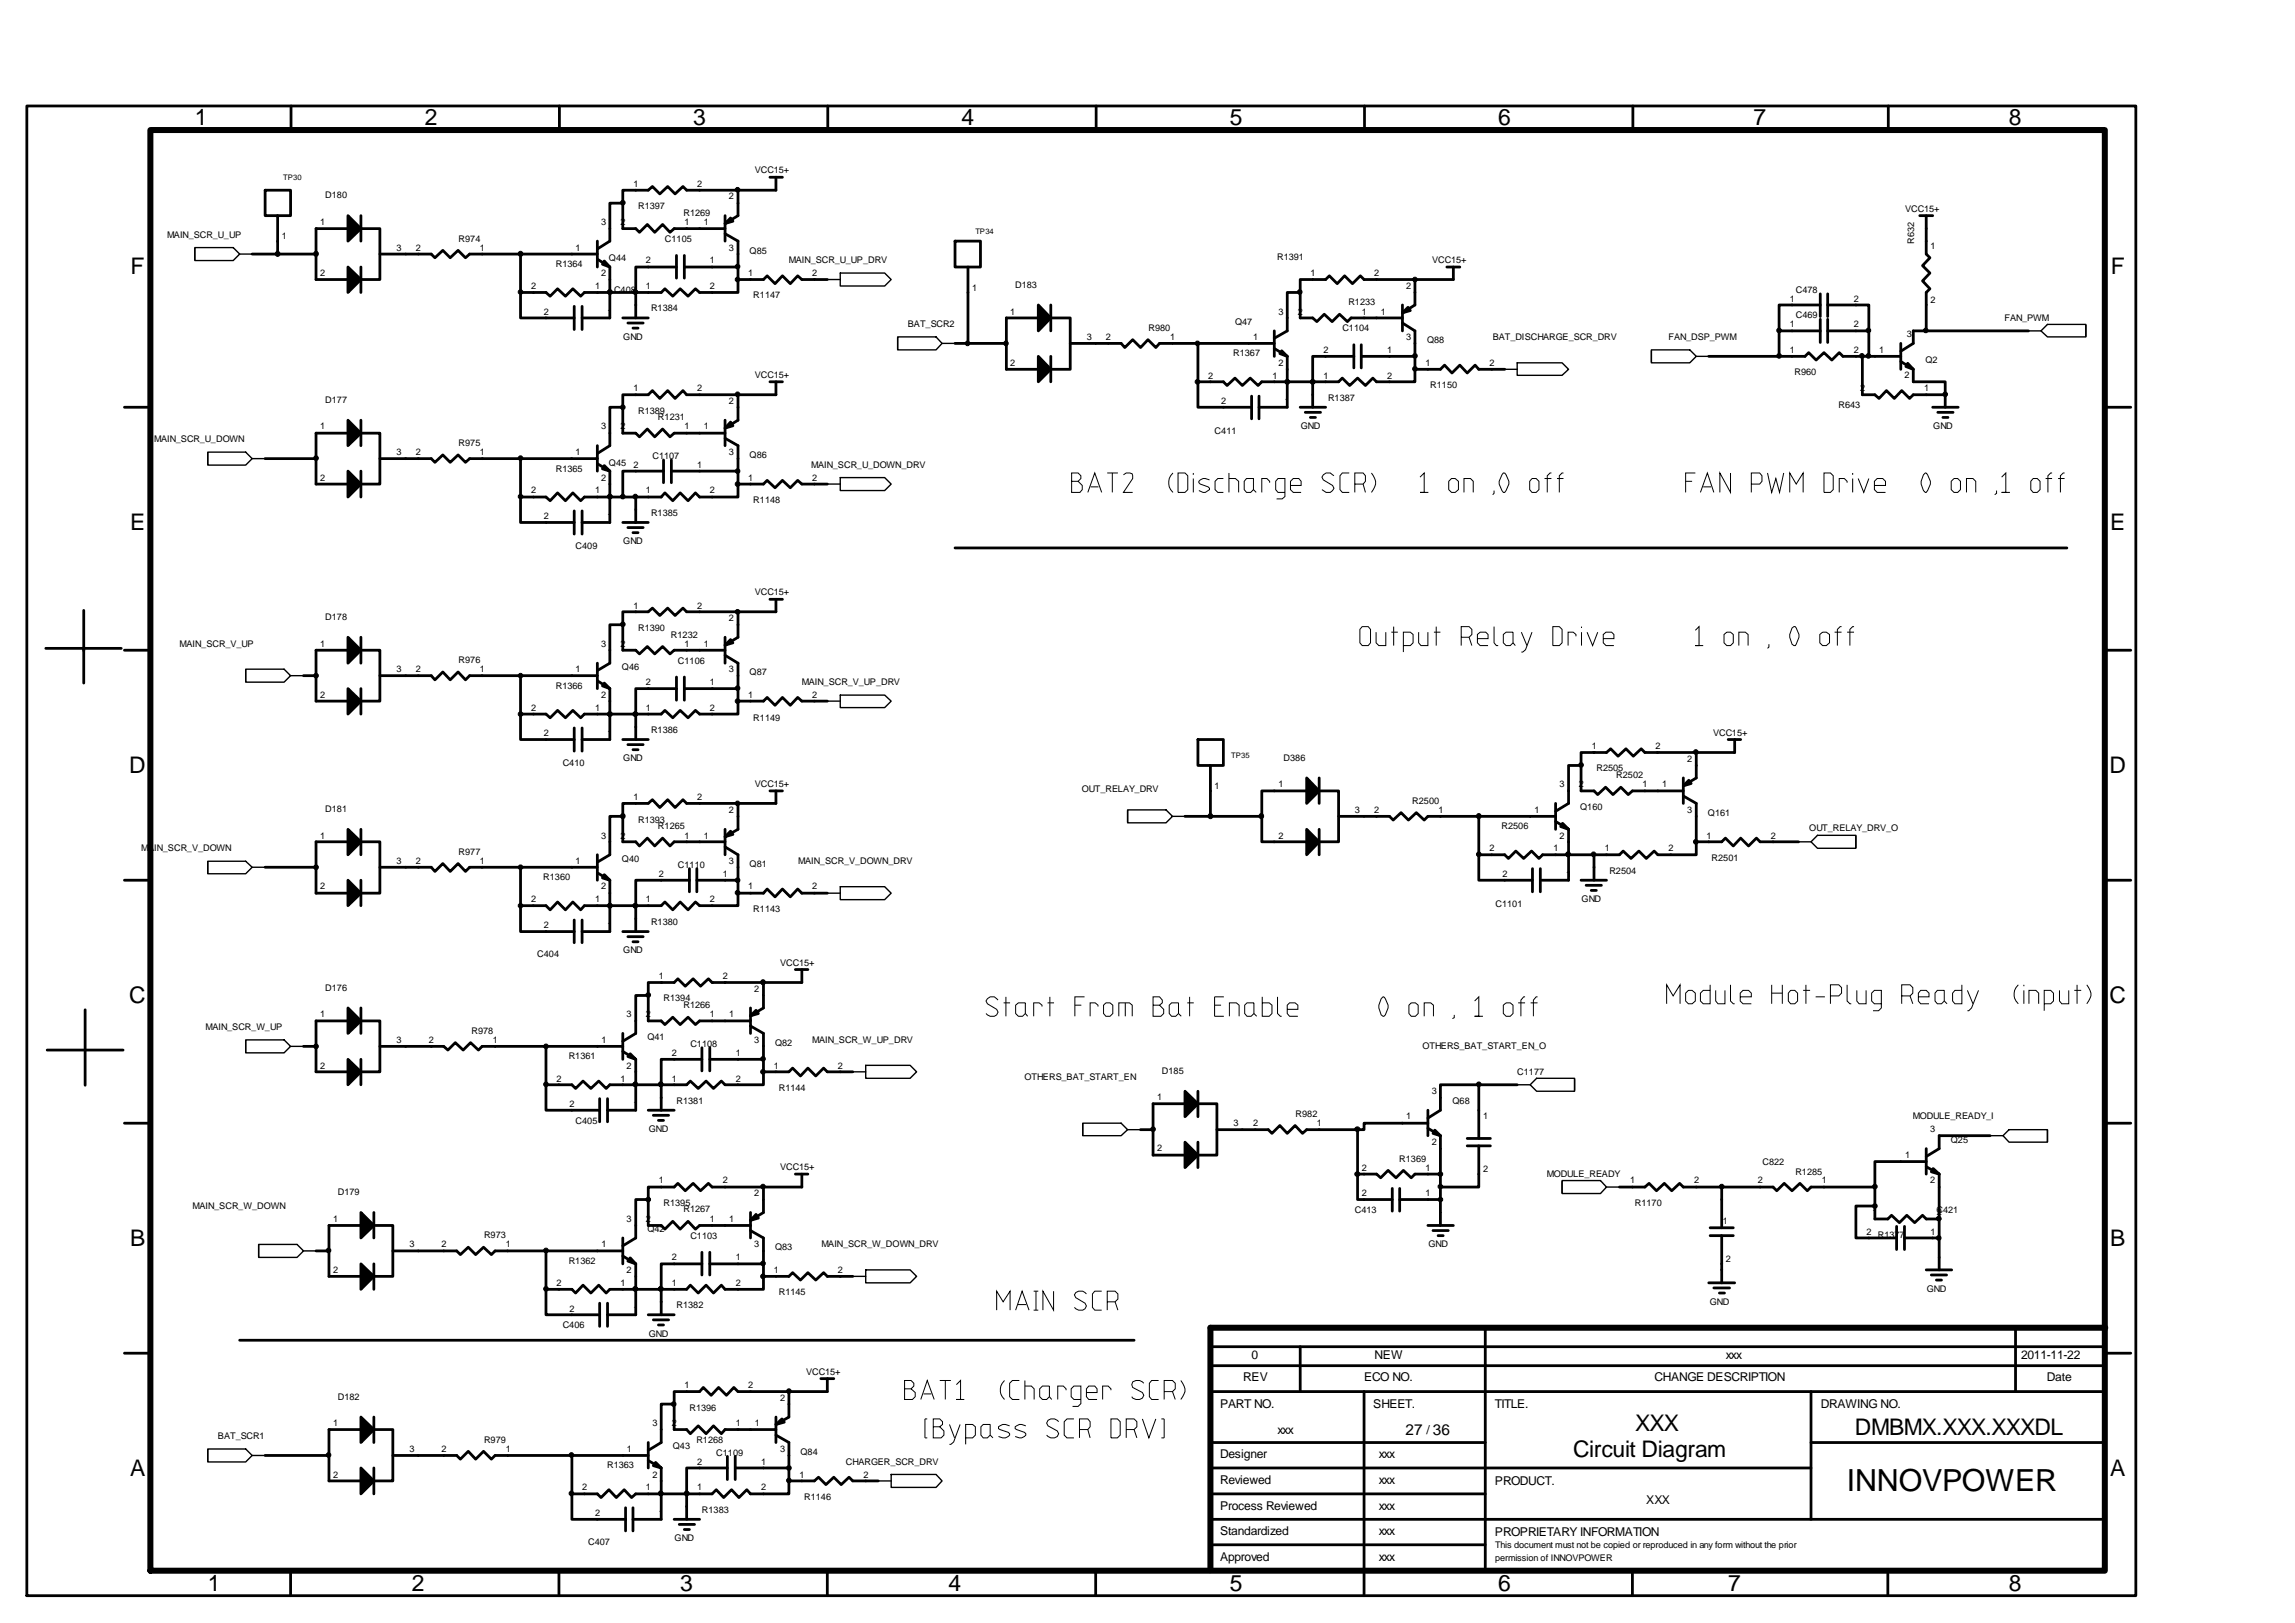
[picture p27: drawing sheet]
<svg xmlns="http://www.w3.org/2000/svg" width="420mm" height="297mm" viewBox="0 0 420 297" stroke-linecap="round" stroke-linejoin="round" font-family="sans-serif">
<defs><g id="words">
<text font-size="5.6" x="337.9" y="272.7">INNOVPOWER</text>
<g font-size="4.2">
<text x="35.6" y="22.9">1</text>
<text x="77.7" y="22.9">2</text>
<text x="126.8" y="22.9">3</text>
<text x="175.9" y="22.9">4</text>
<text x="225" y="22.9">5</text>
<text x="274.1" y="22.9">6</text>
<text x="320.9" y="22.9">7</text>
<text x="367.6" y="22.9">8</text>
<text x="23.9" y="50.2">F</text>
<text x="386.2" y="50.2">F</text>
<text x="23.8" y="97">E</text>
<text x="386.1" y="97">E</text>
<text x="23.6" y="141.4">D</text>
<text x="386" y="141.4">D</text>
<text x="23.6" y="183.5">C</text>
<text x="386" y="183.5">C</text>
<text x="23.8" y="227.9">B</text>
<text x="386.1" y="227.9">B</text>
<text x="299.2" y="261.9">XXX</text>
<text x="339.4" y="262.5">DMBMX.XXX.XXXDL</text>
<text x="287.9" y="266.5">Circuit Diagram</text>
<text x="23.8" y="270">A</text>
<text x="386.1" y="270">A</text>
<text x="38" y="291.1">1</text>
<text x="75.3" y="291.1">2</text>
<text x="124.5" y="291.1">3</text>
<text x="173.6" y="291.1">4</text>
<text x="225" y="291.1">5</text>
<text x="274.1" y="291.1">6</text>
<text x="316.2" y="291.1">7</text>
<text x="367.6" y="291.1">8</text>
</g>
<text font-size="2.8" x="257.2" y="262.5">27 36</text>
<g font-size="2.2">
<text x="229" y="248.7">0</text>
<text x="251.5" y="248.7">NEW</text>
<text x="315.8" y="248.7">xxx</text>
<text x="369.8" y="248.7">2011-11-22</text>
<text x="223.3" y="257.6">PART NO.</text>
<text x="227.5" y="252.7">REV</text>
<text x="249.6" y="252.7">ECO NO.</text>
<text x="251.3" y="257.6">SHEET.</text>
<text x="273.6" y="257.6">TITLE.</text>
<text x="302.8" y="252.7">CHANGE DESCRIPTION</text>
<text x="333.2" y="257.6">DRAWING NO.</text>
<text x="374.6" y="252.7">Date</text>
<text x="233.8" y="262.3">xxx</text>
<text x="261" y="262.3">/</text>
<text x="223.3" y="266.8">Designer</text>
<text x="252.3" y="266.8">xxx</text>
<text x="223.3" y="271.4">Reviewed</text>
<text x="252.3" y="271.4">xxx</text>
<text x="273.6" y="271.6">PRODUCT.</text>
<text x="301.2" y="275.1">XXX</text>
<text x="223.3" y="276.2">Process Reviewed</text>
<text x="223.3" y="280.8">Standardized</text>
<text x="252.3" y="280.8">xxx</text>
<text x="252.3" y="276.2">xxx</text>
<text x="273.6" y="280.9">PROPRIETARY INFORMATION</text>
<text x="223.3" y="285.5">Approved</text>
<text x="252.3" y="285.5">xxx</text>
</g>
<g font-size="1.7">
<text x="115.9" y="34.2">1</text>
<text x="127.6" y="34.2">2</text>
<text x="138.1" y="31.7">VCC15+</text>
<text x="58.6" y="41.1">1</text>
<text x="59.5" y="36.3">D180</text>
<text x="110" y="41.1">3</text>
<text x="113.5" y="41.1">2</text>
<text x="116.8" y="38.3">R1397</text>
<text x="125.1" y="39.4">R1269</text>
<text x="125.2" y="41.1">1</text>
<text x="128.8" y="41.1">1</text>
<text x="133.4" y="36.5">2</text>
<text x="348.6" y="38.8">VCC15+</text>
<text x="30.6" y="43.5">MAIN_SCR_U_UP</text>
<text x="51.6" y="43.8">1</text>
<text x="72.6" y="45.9">3</text>
<text x="76.1" y="45.9">2</text>
<text x="83.9" y="44.2">R974</text>
<text x="87.8" y="45.9">1</text>
<text x="105.3" y="45.9">1</text>
<text x="111.4" y="47.7">Q44</text>
<text x="121.7" y="44.3">C1105</text>
<text x="133.4" y="45.9">3</text>
<text x="137.2" y="46.4">Q85</text>
<text x="233.7" y="47.7">R1391</text>
<text x="350.3" y="44.6" transform="rotate(-90 350.3 44.6)">R632</text>
<text x="353.2" y="45.6">1</text>
<text x="58.6" y="50.5">2</text>
<text x="97.2" y="52.8">2</text>
<text x="101.7" y="48.8">R1364</text>
<text x="108.9" y="52.8">1</text>
<text x="110" y="50.5">2</text>
<text x="112.4" y="53.6">C408</text>
<text x="118.2" y="48.2">2</text>
<text x="118.2" y="52.8">1</text>
<text x="129.9" y="48.2">1</text>
<text x="129.9" y="52.8">2</text>
<text x="136.9" y="50.5">1</text>
<text x="144.4" y="48.2">MAIN_SCR_U_UP_DRV</text>
<text x="148.6" y="50.5">2</text>
<text x="177.9" y="53.2">1</text>
<text x="185.8" y="52.6">D183</text>
<text x="239.8" y="50.5">1</text>
<text x="251.5" y="50.5">2</text>
<text x="257.3" y="52.8">2</text>
<text x="262.1" y="48.1">VCC15+</text>
<text x="328.6" y="53.6">C478</text>
<text x="99.5" y="57.6">2</text>
<text x="111.2" y="57.6">1</text>
<text x="119.1" y="57">R1384</text>
<text x="137.8" y="54.6">R1147</text>
<text x="166.1" y="59.8">BAT_SCR2</text>
<text x="184.8" y="57.6">1</text>
<text x="226" y="59.4">Q47</text>
<text x="233.9" y="57.6">3</text>
<text x="237.5" y="57.6">2</text>
<text x="246.7" y="55.9">R1233</text>
<text x="249.2" y="57.6">1</text>
<text x="252.7" y="57.6">1</text>
<text x="327.5" y="55.2">1</text>
<text x="327.5" y="59.8">1</text>
<text x="328.6" y="58.2">C469</text>
<text x="339.2" y="55.2">2</text>
<text x="339.2" y="59.8">2</text>
<text x="353.2" y="55.4">2</text>
<text x="366.8" y="58.7">FAN_PWM</text>
<text x="114.1" y="62.1">GND</text>
<text x="198.9" y="62.2">3</text>
<text x="202.4" y="62.2">2</text>
<text x="210.2" y="60.5">R980</text>
<text x="214.1" y="62.2">1</text>
<text x="225.6" y="65.2">R1367</text>
<text x="229.3" y="62.2">1</text>
<text x="242.2" y="64.6">2</text>
<text x="245.6" y="60.6">C1104</text>
<text x="253.8" y="64.6">1</text>
<text x="257.3" y="62.2">3</text>
<text x="261.1" y="62.8">Q88</text>
<text x="273.1" y="62.2">BAT_DISCHARGE_SCR_DRV</text>
<text x="305.3" y="62.2">FAN_DSP_PWM</text>
<text x="327.5" y="64.6">1</text>
<text x="339.2" y="64.6">2</text>
<text x="343.8" y="64.6">1</text>
<text x="348.9" y="61.7">3</text>
<text x="115.9" y="71.5">1</text>
<text x="127.6" y="71.5">2</text>
<text x="138.1" y="69.2">VCC15+</text>
<text x="184.8" y="66.9">2</text>
<text x="221.1" y="69.2">2</text>
<text x="232.8" y="69.2">1</text>
<text x="233.9" y="66.9">2</text>
<text x="242.2" y="69.2">1</text>
<text x="253.8" y="69.2">2</text>
<text x="260.9" y="66.9">1</text>
<text x="261.7" y="71">R1150</text>
<text x="272.6" y="66.9">2</text>
<text x="328.4" y="68.7">R960</text>
<text x="340.4" y="71.5">2</text>
<text x="348.5" y="69.2">2</text>
<text x="352.1" y="71.5">1</text>
<text x="352.3" y="66.5">Q2</text>
<text x="59.5" y="73.7">D177</text>
<text x="116.8" y="75.7">R1389</text>
<text x="120.4" y="76.9">R1231</text>
<text x="133.4" y="73.9">2</text>
<text x="223.4" y="73.9">2</text>
<text x="235.1" y="73.9">1</text>
<text x="243" y="73.3">R1387</text>
<text x="336.4" y="74.6">R643</text>
<text x="28.2" y="80.9">MAIN_SCR_U_DOWN</text>
<text x="58.6" y="78.6">1</text>
<text x="72.6" y="83.2">3</text>
<text x="76.1" y="83.2">2</text>
<text x="83.9" y="81.6">R975</text>
<text x="87.8" y="83.2">1</text>
<text x="105.3" y="83.2">1</text>
<text x="110" y="78.6">3</text>
<text x="113.5" y="78.6">2</text>
<text x="119.4" y="84">C1107</text>
<text x="125.2" y="78.6">1</text>
<text x="128.8" y="78.6">1</text>
<text x="133.4" y="83.2">3</text>
<text x="137.2" y="83.8">Q86</text>
<text x="222.3" y="79.3">C411</text>
<text x="238" y="78.5">GND</text>
<text x="353.8" y="78.5">GND</text>
<text x="58.6" y="88">2</text>
<text x="101.7" y="86.3">R1365</text>
<text x="110" y="88">2</text>
<text x="111.4" y="85.2">Q45</text>
<text x="115.9" y="85.6">2</text>
<text x="127.6" y="85.6">1</text>
<text x="136.9" y="88">1</text>
<text x="148.4" y="85.6">MAIN_SCR_U_DOWN_DRV</text>
<text x="148.6" y="88">2</text>
<text x="97.2" y="90.2">2</text>
<text x="99.5" y="94.9">2</text>
<text x="108.9" y="90.2">1</text>
<text x="111.2" y="94.9">1</text>
<text x="118.2" y="90.2">1</text>
<text x="119.1" y="94.4">R1385</text>
<text x="129.9" y="90.2">2</text>
<text x="137.8" y="92">R1148</text>
<text x="105.3" y="100.4">C409</text>
<text x="114.1" y="99.6">GND</text>
<text x="59.5" y="113.4">D178</text>
<text x="115.9" y="111.3">1</text>
<text x="127.6" y="111.3">2</text>
<text x="133.4" y="113.6">2</text>
<text x="138.1" y="108.9">VCC15+</text>
<text x="32.9" y="118.4">MAIN_SCR_V_UP</text>
<text x="58.6" y="118.4">1</text>
<text x="110" y="118.4">3</text>
<text x="113.5" y="118.4">2</text>
<text x="116.8" y="115.4">R1390</text>
<text x="122.8" y="116.7">R1232</text>
<text x="125.2" y="118.4">1</text>
<text x="128.8" y="118.4">1</text>
<text x="72.6" y="123">3</text>
<text x="76.1" y="123">2</text>
<text x="83.9" y="121.3">R976</text>
<text x="87.8" y="123">1</text>
<text x="101.7" y="126">R1366</text>
<text x="105.3" y="123">1</text>
<text x="113.8" y="122.5">Q46</text>
<text x="118.2" y="125.3">2</text>
<text x="124" y="121.4">C1106</text>
<text x="129.9" y="125.3">1</text>
<text x="133.4" y="123">3</text>
<text x="137.2" y="123.5">Q87</text>
<text x="146.7" y="125.3">MAIN_SCR_V_UP_DRV</text>
<text x="58.6" y="127.7">2</text>
<text x="97.2" y="130">2</text>
<text x="108.9" y="130">1</text>
<text x="110" y="127.7">2</text>
<text x="118.2" y="130">1</text>
<text x="129.9" y="130">2</text>
<text x="136.9" y="127.7">1</text>
<text x="137.8" y="131.8">R1149</text>
<text x="148.6" y="127.7">2</text>
<text x="99.5" y="134.7">2</text>
<text x="111.2" y="134.7">1</text>
<text x="119.1" y="134.1">R1386</text>
<text x="291.3" y="137.1">1</text>
<text x="303" y="137.1">2</text>
<text x="313.5" y="134.6">VCC15+</text>
<text x="103" y="140.1">C410</text>
<text x="114.1" y="139.3">GND</text>
<text x="138.1" y="143.9">VCC15+</text>
<text x="234.9" y="139.2">D386</text>
<text x="292.1" y="141.1">R2505</text>
<text x="295.8" y="142.4">R2502</text>
<text x="308.7" y="139.4">2</text>
<text x="59.5" y="148.5">D181</text>
<text x="115.9" y="146.4">1</text>
<text x="127.6" y="146.4">2</text>
<text x="133.4" y="148.8">2</text>
<text x="198" y="144.9">OUT_RELAY_DRV</text>
<text x="222.3" y="144.4">1</text>
<text x="233.9" y="144">1</text>
<text x="247.9" y="148.8">3</text>
<text x="251.5" y="148.8">2</text>
<text x="258.4" y="147.1">R2500</text>
<text x="263.2" y="148.8">1</text>
<text x="280.8" y="148.8">1</text>
<text x="285.3" y="144">3</text>
<text x="288.9" y="144">2</text>
<text x="289.2" y="148.2">Q160</text>
<text x="300.6" y="144">1</text>
<text x="304.1" y="144">1</text>
<text x="308.7" y="148.8">3</text>
<text x="312.5" y="149.3">Q161</text>
<text x="25.8" y="155.7">MAIN_SCR_V_DOWN</text>
<text x="58.6" y="153.4">1</text>
<text x="110" y="153.4">3</text>
<text x="113.5" y="153.4">2</text>
<text x="116.8" y="150.5">R1393</text>
<text x="120.4" y="151.7">R1265</text>
<text x="125.2" y="153.4">1</text>
<text x="128.8" y="153.4">1</text>
<text x="233.9" y="153.4">2</text>
<text x="272.6" y="155.7">2</text>
<text x="274.8" y="151.7">R2506</text>
<text x="284.2" y="155.7">1</text>
<text x="285.3" y="153.4">2</text>
<text x="293.6" y="155.7">1</text>
<text x="305.3" y="155.7">2</text>
<text x="312.3" y="153.4">1</text>
<text x="324" y="153.4">2</text>
<text x="331.1" y="152">OUT_RELAY_DRV_O</text>
<text x="72.6" y="158.1">3</text>
<text x="76.1" y="158.1">2</text>
<text x="83.9" y="156.4">R977</text>
<text x="87.8" y="158.1">1</text>
<text x="99.4" y="161">R1360</text>
<text x="105.3" y="158.1">1</text>
<text x="113.8" y="157.6">Q40</text>
<text x="120.6" y="160.4">2</text>
<text x="124" y="158.8">C1110</text>
<text x="132.3" y="160.4">1</text>
<text x="133.4" y="158.1">3</text>
<text x="137.2" y="158.7">Q81</text>
<text x="146.1" y="158.1">MAIN_SCR_V_DOWN_DRV</text>
<text x="274.9" y="160.4">2</text>
<text x="286.6" y="160.4">1</text>
<text x="294.5" y="159.8">R2504</text>
<text x="313.2" y="157.5">R2501</text>
<text x="58.6" y="162.7">2</text>
<text x="97.2" y="165.1">2</text>
<text x="108.9" y="165.1">1</text>
<text x="110" y="162.7">2</text>
<text x="118.2" y="165.1">1</text>
<text x="129.9" y="165.1">2</text>
<text x="136.9" y="162.7">1</text>
<text x="137.8" y="166.9">R1143</text>
<text x="148.6" y="162.7">2</text>
<text x="273.7" y="165.9">C1101</text>
<text x="289.4" y="165">GND</text>
<text x="99.5" y="169.8">2</text>
<text x="111.2" y="169.8">1</text>
<text x="119.1" y="169.2">R1380</text>
<text x="98.3" y="175.2">C404</text>
<text x="114.1" y="174.3">GND</text>
<text x="120.6" y="179.1">1</text>
<text x="132.3" y="179.1">2</text>
<text x="142.8" y="176.7">VCC15+</text>
<text x="59.5" y="181.3">D176</text>
<text x="121.4" y="183.2">R1394</text>
<text x="125.1" y="184.5">R1266</text>
<text x="138" y="181.4">2</text>
<text x="37.6" y="188.5">MAIN_SCR_W_UP</text>
<text x="58.6" y="186.1">1</text>
<text x="72.6" y="190.8">3</text>
<text x="78.5" y="190.8">2</text>
<text x="86.3" y="189.1">R978</text>
<text x="90.2" y="190.8">1</text>
<text x="110.1" y="190.8">1</text>
<text x="114.6" y="186.1">3</text>
<text x="118.2" y="186.1">2</text>
<text x="118.5" y="190.3">Q41</text>
<text x="126.3" y="191.6">C1108</text>
<text x="129.9" y="186.1">1</text>
<text x="133.4" y="186.1">1</text>
<text x="138" y="190.8">3</text>
<text x="141.8" y="191.3">Q82</text>
<text x="148.6" y="190.8">MAIN_SCR_W_UP_DRV</text>
<text x="260.3" y="191.9">OTHERS_BAT_START_EN_O</text>
<text x="58.6" y="195.5">2</text>
<text x="101.9" y="197.9">2</text>
<text x="104.1" y="193.8">R1361</text>
<text x="113.5" y="197.9">1</text>
<text x="114.6" y="195.5">2</text>
<text x="122.9" y="193.1">2</text>
<text x="122.9" y="197.9">1</text>
<text x="134.6" y="193.1">1</text>
<text x="134.6" y="197.9">2</text>
<text x="141.6" y="195.5">1</text>
<text x="153.3" y="195.5">2</text>
<text x="187.5" y="197.6">OTHERS_BAT_START_EN</text>
<text x="212.6" y="196.4">D185</text>
<text x="277.6" y="196.7">C1177</text>
<text x="104.2" y="202.5">2</text>
<text x="115.9" y="202.5">1</text>
<text x="123.8" y="201.9">R1381</text>
<text x="142.5" y="199.6">R1144</text>
<text x="211.8" y="201.3">1</text>
<text x="262" y="200.1">3</text>
<text x="265.8" y="202">Q68</text>
<text x="105.3" y="205.6">C405</text>
<text x="118.7" y="207.1">GND</text>
<text x="225.7" y="206">3</text>
<text x="229.3" y="206">2</text>
<text x="237.1" y="204.3">R982</text>
<text x="241" y="206">1</text>
<text x="257.3" y="204.8">1</text>
<text x="262" y="209.5">2</text>
<text x="271.4" y="204.6">1</text>
<text x="350" y="204.6">MODULE_READY_I</text>
<text x="353.2" y="207.2">3</text>
<text x="357" y="209">Q25</text>
<text x="142.8" y="214.1">VCC15+</text>
<text x="211.8" y="210.6">2</text>
<text x="249.2" y="214.2">2</text>
<text x="256" y="212.5">R1369</text>
<text x="260.9" y="214.2">1</text>
<text x="271.4" y="214.5">2</text>
<text x="283.1" y="215.4">MODULE_READY</text>
<text x="322.5" y="213.1">C822</text>
<text x="328.5" y="214.9">R1285</text>
<text x="348.6" y="211.8">1</text>
<text x="35.2" y="221.2">MAIN_SCR_W_DOWN</text>
<text x="61.8" y="218.7">D179</text>
<text x="120.6" y="216.5">1</text>
<text x="121.4" y="220.6">R1395</text>
<text x="125.1" y="221.8">R1267</text>
<text x="132.3" y="216.5">2</text>
<text x="138" y="218.9">2</text>
<text x="247.9" y="221.9">C413</text>
<text x="249.2" y="218.9">2</text>
<text x="260.9" y="218.9">1</text>
<text x="298.3" y="216.5">1</text>
<text x="299.1" y="220.6">R1170</text>
<text x="310" y="216.5">2</text>
<text x="321.7" y="216.5">2</text>
<text x="333.3" y="216.5">1</text>
<text x="353.2" y="216.5">2</text>
<text x="354.3" y="221.9">C421</text>
<text x="61" y="223.5">1</text>
<text x="88.6" y="226.6">R973</text>
<text x="114.6" y="223.5">3</text>
<text x="118.2" y="223.5">2</text>
<text x="118.5" y="225.4">Q42</text>
<text x="126.3" y="226.6">C1103</text>
<text x="129.9" y="223.5">1</text>
<text x="133.4" y="223.5">1</text>
<text x="315.2" y="223.9">1</text>
<text x="341.6" y="225.9">2</text>
<text x="342.7" y="222.3">1</text>
<text x="343.6" y="226.5">R1377</text>
<text x="353.2" y="225.9">1</text>
<text x="354.4" y="222.3">2</text>
<text x="61" y="232.9">2</text>
<text x="74.9" y="228.2">3</text>
<text x="80.8" y="228.2">2</text>
<text x="92.5" y="228.2">1</text>
<text x="104.1" y="231.2">R1362</text>
<text x="110.1" y="228.2">1</text>
<text x="114.6" y="232.9">2</text>
<text x="122.9" y="230.5">2</text>
<text x="134.6" y="230.5">1</text>
<text x="138" y="228.2">3</text>
<text x="141.6" y="232.9">1</text>
<text x="141.8" y="228.8">Q83</text>
<text x="150.3" y="228.2">MAIN_SCR_W_DOWN_DRV</text>
<text x="153.3" y="232.9">2</text>
<text x="261.4" y="228.1">GND</text>
<text x="315.8" y="230.8">2</text>
<text x="101.9" y="235.2">2</text>
<text x="104.2" y="239.9">2</text>
<text x="113.5" y="235.2">1</text>
<text x="115.9" y="239.9">1</text>
<text x="122.9" y="235.2">1</text>
<text x="123.8" y="239.4">R1382</text>
<text x="134.6" y="235.2">2</text>
<text x="142.5" y="237">R1145</text>
<text x="312.9" y="238.7">GND</text>
<text x="352.6" y="236.3">GND</text>
<text x="103" y="243">C406</text>
<text x="118.7" y="244.5">GND</text>
<text x="147.5" y="251.5">VCC15+</text>
<text x="61.8" y="256.1">D182</text>
<text x="125.2" y="253.9">1</text>
<text x="136.9" y="253.9">2</text>
<text x="142.8" y="256.3">2</text>
<text x="39.9" y="263.3">BAT_SCR1</text>
<text x="61" y="260.9">1</text>
<text x="88.6" y="263.9">R979</text>
<text x="119.4" y="260.9">3</text>
<text x="122.9" y="260.9">2</text>
<text x="126.2" y="258.1">R1396</text>
<text x="127.4" y="263.9">R1268</text>
<text x="134.6" y="260.9">1</text>
<text x="138.1" y="260.9">1</text>
<text x="74.9" y="265.6">3</text>
<text x="80.8" y="265.6">2</text>
<text x="92.5" y="265.6">1</text>
<text x="111.1" y="268.6">R1363</text>
<text x="114.7" y="265.6">1</text>
<text x="123.1" y="265.2">Q43</text>
<text x="127.6" y="268">2</text>
<text x="131.1" y="266.4">C1109</text>
<text x="139.3" y="268">1</text>
<text x="142.8" y="265.6">3</text>
<text x="146.5" y="266.2">Q84</text>
<text x="154.8" y="268">CHARGER_SCR_DRV</text>
<text x="61" y="270.3">2</text>
<text x="106.5" y="272.6">2</text>
<text x="118.2" y="272.6">1</text>
<text x="119.4" y="270.3">2</text>
<text x="127.6" y="272.6">1</text>
<text x="139.3" y="272.6">2</text>
<text x="146.3" y="270.3">1</text>
<text x="147.2" y="274.4">R1146</text>
<text x="158" y="270.3">2</text>
<text x="108.9" y="277.3">2</text>
<text x="120.6" y="277.3">1</text>
<text x="123.4" y="281.9">GND</text>
<text x="128.4" y="276.8">R1383</text>
<text x="107.6" y="282.7">C407</text>
<text x="273.6" y="283.2">This document must not be copied or reproduced in any form without the prior</text>
<text x="273.6" y="285.6">permission of INNOVPOWER</text>
</g>
<g font-size="1.4">
<text x="51.6" y="32.9">TP3</text>
<text x="54.1" y="32.9">0</text>
<text x="178.2" y="42.8">TP3</text>
<text x="180.8" y="42.8">4</text>
<text x="225" y="138.6">TP3</text>
<text x="227.6" y="138.6">5</text>
</g>
</g></defs>
<g fill="none" stroke="#000" stroke-width=".51">
<path d="M4.9 19.4h385.9v272.5h-385.9zM53.3 19.4v4.2M102.4 19.4v4.2M151.5 19.4v4.2M200.6 19.4v4.2M249.7 19.4v4.2M298.8 19.4v4.2M345.5 19.4v4.2M48.5 34.8h4.7v4.7h-4.7zM50.8 39.5v7M66 39.5v4.6M114 37.2h-2.4v6.9l-2.3 1.5"/>
<path d="M132.7 39.5v4.6M135 34.8v4.7l-2.3 1.4M140.9 32.4h2.3M142 32.4v2.4h-16.4l-.6-.7-1.5 1.4-1.3-1.4-1.5 1.4-1.3-1.4-.8 .7h-4.6v7h2.3l.7 .7 1.4-1.4 1.4 1.4 1.4-1.4 1.4 1.4 .8-.7h9.3M351.3 39.5h2.4M352.5 39.5v7l.6 .7-1.3 1.4 1.3 1.4-1.3 1.4 1.3 1.4-.6 .7v7M46.1 46.5h11.7M64.9 41.8h-7.1v9.3h7.1M66 41.8h3.5v9.3h-3.5M66 48.9v4.6M69.5 46.5h9.4l.7 .7 1.4-1.4 1.4 1.4 1.4-1.4 1.4 1.4 .7-.7h23.4M95.2 46.5v11.7h9.9"/>
<path d="M105.1 56v4.3M106.5 56v4.3M109.3 47.4l2.3 1.5v9.3h-5.1M109.3 44.1v4.8M114 58.2h4.6M114.9 59.1h2.8M123.8 48.9h-7.5v9.3M123.8 46.7v4.2M125.2 48.9h9.8M125.2 46.7v4.2M132.7 42.8l2.3 1.3v9.4h-7l-.7-.7-1.4 1.4-1.4-1.4-1.4 1.4-1.4-1.4-.7 .7h-14.1l-.6 .7-1.5-1.4-1.3 1.4-1.5-1.4-1.3 1.4-.8-.7h-4.7M135 51.1h4.7l.7-.6 1.4 1.4 1.4-1.4 1.4 1.4 1.4-1.4 .7 .6h4.7"/>
<path d="M174.8 44.1h4.6v4.8h-4.6zM177.1 48.9v13.9M191.1 58.2h-7v9.4h7M192.3 58.2h3.5v9.4h-3.5M192.3 55.8v4.7M237.9 53.5h-2.4v7l-2.3 1.4M256.6 59.1l2.3 1.4v9.3h-7l-.7-.6-1.3 1.3-1.5-1.3-1.4 1.3-1.4-1.3-.7 .6h-14l-.7 .7-1.4-1.3-1.5 1.3-1.3-1.3-1.5 1.3-.6-.7h-4.7M256.6 55.8v4.7M258.9 51.1v4.7l-2.3 1.4M264.8 48.9h2.3M265.9 48.9v2.2h-16.3l-.7-.6-1.4 1.4-1.5-1.4-1.3 1.4-1.5-1.4-.6 .6h-4.7v7.1h2.3l.8 .6 1.3-1.3 1.5 1.3 1.3-1.3 1.4 1.3 .7-.6h9.4M333.1 55.8h-7.6v9.4"/>
<path d="M333.1 53.8v4.1M333.1 58.4v4.3M334.4 55.8h7.6v9.4M334.4 53.8v4.1M334.4 58.4v4.3M22.8 74.5h4.6M64.9 79.2h-7.1v9.4h7.1M66 79.2h3.5v9.4h-3.5M66 76.9v4.6M114 74.5h-2.4v7l-2.3 1.5M115.8 60h1M132.7 76.9v4.6"/>
<path d="M135 72.2v4.7l-2.3 1.4M140.9 69.8h2.3M142 69.8v2.4h-16.4l-.6-.7-1.5 1.4-1.3-1.4-1.5 1.4-1.3-1.4-.8 .7h-4.6v7h2.3l.7 .7 1.4-1.4 1.4 1.4 1.4-1.4 1.4 1.4 .8-.7h9.3M174.8 62.8h9.3M192.3 65.2v4.6M195.8 62.8h9.3l.7 .8 1.5-1.5 1.4 1.5 1.4-1.5 1.4 1.5 .7-.8h21M219.2 62.8v11.7h9.8M229 72.5v4.1M230.4 72.5v4.1M233.2 63.8l2.3 1.4v9.3h-5.1M233.2 60.5v4.7M237.9 74.5h4.7"/>
<path d="M238.8 75.4h2.8M239.8 76.4h.9M247.7 65.2h-7.5v9.3M247.7 63.1v4.2M249.1 65.2h9.8M249.1 63.1v4.2M258.9 67.6h4.7l.7-.8 1.4 1.4 1.4-1.4 1.4 1.4 1.4-1.4 .7 .8h4.7M312.7 65.2h17.6l.7-.7 1.3 1.4 1.5-1.4 1.4 1.4 1.3-1.4 .7 .7h10.6M325.5 60.5h7.6M334.4 60.5h7.6M340.8 65.2v7h2.3l.7 .7 1.4-1.4 1.4 1.4 1.4-1.4 1.4 1.4 .7-.7h5.8M347.8 66.1l2.3 1.5v2.2h5.8v2.4"/>
<path d="M347.8 62.8v4.8M353.7 74.5h4.6M354.6 75.4h2.8M355.5 76.4h.9M355.9 72.2v2.3M371.2 60.5h-21.1v2.3l-2.3 1.5M385.2 74.5h4.7M48.5 83.9h9.3M66 86.2v4.7M69.5 83.9h9.4l.7 .7 1.4-1.4 1.4 1.4 1.4-1.4 1.4 1.4 .7-.7h23.4M95.2 83.9v11.7h9.9M105.1 93.5v4.2"/>
<path d="M106.5 93.5v4.2M109.3 84.8l2.3 1.4v9.4h-5.1M109.3 81.5v4.7M114 95.6h4.6M114.9 96.5h2.8M115.8 97.5h1M116.3 90.9v4.7M121.4 86.2h-7.4v4.7M121.4 84.2v4.1M122.9 86.2h12.1M122.9 84.2v4.1M132.7 80.2l2.3 1.3v9.4h-7l-.7-.7-1.4 1.4-1.4-1.4-1.4 1.4-1.4-1.4-.7 .7h-14.1l-.6 .7-1.5-1.4-1.3 1.4-1.5-1.4-1.3 1.4-.8-.7h-4.7"/>
<path d="M135 88.6h4.7l.7-.7 1.4 1.3 1.4-1.3 1.4 1.3 1.4-1.3 .7 .7h4.7M8.4 118.6h13.8M15.3 111.7v13.3M22.8 119h4.6M64.9 119h-7.1v9.3h7.1M66 119h3.5v9.3h-3.5M66 116.6v4.7M114 114.3h-2.4v7l-2.3 1.4M132.7 119.9l2.3 1.4v9.3h-7l-.7-.6-1.4 1.3-1.4-1.3-1.4 1.3-1.4-1.3-.7 .6h-14.1l-.6 .7-1.5-1.3-1.3 1.3-1.5-1.3-1.3 1.3-.8-.7h-4.7M132.7 116.6v4.7M135 111.9v4.7l-2.3 1.4M140.9 109.6h2.3"/>
<path d="M142 109.6v2.3h-16.4l-.6-.6-1.5 1.3-1.3-1.3-1.5 1.3-1.3-1.3-.8 .6h-4.6v7.1h2.3l.7 .6 1.4-1.3 1.4 1.3 1.4-1.3 1.4 1.3 .8-.6h9.3M174.8 100.2h203.4M385.2 119h4.7M55.5 123.6h2.3M66 126v4.6M69.5 123.6h9.4l.7 .8 1.4-1.5 1.4 1.5 1.4-1.5 1.4 1.5 .7-.8h23.4M95.2 123.6v11.7h9.9M105.1 133.2v4.2M106.5 133.2v4.2M109.3 124.5l2.3 1.5v9.3h-5.1M109.3 121.3v4.7M114 135.3h4.6"/>
<path d="M114.9 136.2h2.8M115.8 137.2h1M123.8 126h-7.5v9.3M123.8 123.9v4.2M125.2 126h9.8M125.2 123.9v4.2M135 128.3h4.7l.7-.7 1.4 1.4 1.4-1.4 1.4 1.4 1.4-1.4 .7 .7h4.7M219.2 135.3h4.7v4.7h-4.7zM310.4 137.7v4.6l-2.4 1.5M316.2 135.3h2.3M317.4 135.3v2.4h-16.4l-.7-.7-1.4 1.3-1.4-1.3-1.4 1.3-1.4-1.3-.7 .7h-4.7v7h2.4l.7 .7 1.4-1.4 1.3 1.4 1.5-1.4 1.3 1.4 .8-.7h9.3M48.5 158.7h9.3"/>
<path d="M64.9 154h-7.1v9.4h7.1M66 154h3.5v9.4h-3.5M66 151.7v4.7M69.5 158.7h9.4l.7 .7 1.4-1.4 1.4 1.4 1.4-1.4 1.4 1.4 .7-.7h23.4M95.2 158.7v11.7h9.9M109.3 159.7l2.3 1.3v9.4h-5.1M109.3 156.4v4.6M114 149.4h-2.4v7l-2.3 1.3M126.2 158.9v4.3M127.5 158.9v4.3M132.7 154.9l2.3 1.5v9.3h-7l-.7-.7-1.4 1.5-1.4-1.5-1.4 1.5-1.4-1.5-.7 .7h-14.1l-.6 .8-1.5-1.5-1.3 1.5-1.5-1.5-1.3 1.5-.8-.8h-4.7M132.7 151.7v4.7"/>
<path d="M135 147v4.7l-2.3 1.4M140.9 144.7h2.3M142 144.7v2.3h-16.4l-.6-.7-1.5 1.4-1.3-1.4-1.5 1.4-1.3-1.4-.8 .7h-4.6v7h2.3l.7 .8 1.4-1.5 1.4 1.5 1.4-1.5 1.4 1.5 .8-.8h9.3M216.8 149.4h14.1M221.5 140v9.4M240.2 144.7h-9.3v9.3h9.3M241.4 144.7h3.5v9.3h-3.5M241.4 142.3v4.7M241.4 151.7v4.7M244.9 149.4h9.4l.6 .6 1.5-1.3 1.3 1.3 1.5-1.3 1.4 1.3 .7-.6h23.3M270.6 149.4v11.6h9.8M280.4 158.9v4.3"/>
<path d="M281.9 158.9v4.3M284.6 150.3l2.4 1.4v9.3h-5.1M284.6 147v4.7M289.3 140h-2.3v7l-2.4 1.4M291.7 156.4v4.6M308 145.6l2.4 1.4v9.4h-7l-.7-.7-1.5 1.4-1.3-1.4-1.5 1.4-1.4-1.4-.7 .7h-14l-.7 .7-1.4-1.4-1.4 1.4-1.4-1.4-1.4 1.4-.7-.7h-4.7M308 142.3v4.7M310.4 154h4.6l.7-.7 1.5 1.5 1.3-1.5 1.5 1.5 1.4-1.5 .7 .7h7M22.8 161h4.6M66 161v4.7M105.1 168.3v4.2M106.5 168.3v4.2"/>
<path d="M114 170.4h4.6M114.9 171.4h2.8M115.8 172.3h1M126.2 161h-9.9v9.4M127.5 161h7.5M135 163.4h4.7l.7-.8 1.4 1.5 1.4-1.5 1.4 1.5 1.4-1.5 .7 .8h4.7M139.7 179.7v4.7l-2.4 1.4M145.5 177.4h2.3M146.7 177.4v2.3h-16.4l-.7-.6-1.4 1.3-1.4-1.3-1.4 1.3-1.4-1.3-.6 .6h-4.8v7.1h2.4l.7 .7 1.4-1.4 1.4 1.4 1.4-1.4 1.4 1.4 .7-.7h9.3M289.3 161h4.7M290.2 162h2.8M291.2 162.9h.9"/>
<path d="M385.2 161h4.7M8.6 192.1h13.9M15.6 184.7v13.8M55.5 191.4h2.3M64.9 186.8h-7.1v9.3h7.1M66 186.8h3.5v9.3h-3.5M66 184.4v4.7M66 193.8v4.7M69.5 191.4h11.7l.8 .7 1.3-1.3 1.5 1.3 1.3-1.3 1.4 1.3 .7-.7h25.8M99.9 191.4v11.7h9.8M114 192.4l2.3 1.4v9.3h-5.1M114 189.1v4.7"/>
<path d="M118.6 182.1h-2.3v7l-2.3 1.4M128.4 193.8h-7.4v9.3M128.4 191.7v4.2M129.9 193.8h9.8M129.9 191.7v4.2M137.3 187.7l2.4 1.4v9.4h-7l-.7-.7-1.4 1.3-1.4-1.3-1.4 1.3-1.5-1.3-.7 .7h-14l-.7 .6-1.3-1.3-1.5 1.3-1.4-1.3-1.4 1.3-.7-.6h-4.7M137.3 184.4v4.7M139.7 196.1h4.7l.6-.7 1.5 1.4 1.3-1.4 1.5 1.4 1.4-1.4 .7 .7h4.6M219.2 199.6v4.7M270.6 198.5v9.8M277.6 198.5h-14v4.6l-2.3 1.5M22.8 205.5h4.6"/>
<path d="M109.7 201v4.2M111.2 201v4.2M118.6 219.5h-2.3v7l-2.3 1.4M118.6 203.1h4.8M119.5 204h2.8M120.5 205h.9M139.7 217.2v4.6l-2.4 1.5M145.5 214.8h2.3M146.7 214.8v2.4h-16.4l-.7-.7-1.4 1.3-1.4-1.3-1.4 1.3-1.4-1.3-.6 .7h-4.8v7h2.4l.7 .7 1.4-1.5 1.4 1.5 1.4-1.5 1.4 1.5 .7-.7h9.3M208.7 206.7h2.3M218 201.9h-7v9.4h7M219.2 201.9h3.5v9.4h-3.5"/>
<path d="M219.2 209v4.6M248.4 206.7v12.8h6.4M248.4 214.8h3.5l.7 .7 1.4-1.4 1.4 1.4 1.4-1.4 1.4 1.4 .7-.7h4.7M254.8 217.4v4.2M256.1 219.5h7.5M256.1 217.4v4.2M261.3 205.5h-11.7v1.2h-10.5l-.8 .6-1.3-1.4-1.5 1.4-1.3-1.4-1.5 1.4-.6-.6h-9.4M261.3 206.4l2.3 1.4v16.4M261.3 203.1v4.7M268.5 208.3h4.2M268.5 209.6h4.2M270.6 209.6v7.6h-7"/>
<path d="M296.3 217.2h4.7l.8-.7 1.3 1.3 1.4-1.3 1.4 1.3 1.4-1.3 .7 .7h7M343.1 217.2v5.8h2.3l.7-.7 1.5 1.4 1.3-1.4 1.5 1.4 1.4-1.4 .7 .7h2.3M352.5 212.5h-9.4v4.7h-11.7l-.7 .6-1.3-1.3-1.5 1.3-1.4-1.3-1.4 1.3-.7-.6h-9.4v7.4M352.5 213.4l2.3 1.4v17.5M352.5 210.1v4.7M364.2 207.8h-9.4v2.3l-2.3 1.5M385.2 205.5h4.7M57.8 228.9h2.4M67.2 224.2h-7v9.3h7M68.4 224.2h3.5v9.3h-3.5M68.4 221.8v4.7M68.4 231.2v4.7"/>
<path d="M71.9 228.9h11.7l.6 .6 1.5-1.3 1.3 1.3 1.5-1.3 1.4 1.3 .7-.6h23.4M99.9 228.9v11.6h9.8M109.7 238.4v4.3M111.2 238.4v4.3M114 229.8l2.3 1.4v9.3h-5.1M114 226.5v4.7M128.4 231.2h-7.4v9.3M128.4 229.1v4.2M129.9 231.2h9.8M129.9 229.1v4.2M137.3 225.1l2.4 1.4v9.4h-7l-.7-.8-1.4 1.5-1.4-1.5-1.4 1.5-1.5-1.5-.7 .8h-14l-.7 .7-1.3-1.5-1.5 1.5-1.4-1.5-1.4 1.5-.7-.7h-4.7M137.3 221.8v4.7"/>
<path d="M139.7 233.5h4.7l.6-.7 1.5 1.4 1.3-1.4 1.5 1.4 1.4-1.4 .7 .7h4.6M261.3 224.2h4.6M262.2 225.1h2.8M263.1 226.1h1M312.7 234.7h4.7M312.9 226.1h4.3M312.9 224.6h4.3M313.6 235.6h2.9M314.6 236.6h1M315 226.1v8.6M343.1 220.6h-3.5v5.9h7.4M347 224.4v4.2"/>
<path d="M348.5 226.5h6.3M348.5 224.4v4.2M352.5 232.3h4.6M353.4 233.3h2.8M354.3 234.2h1M22.8 247.6h4.6M43.9 245.2h163.6M68.4 259.2v4.7M118.6 240.5h4.8M119.5 241.5h2.8M120.5 242.4h.9M123.4 256.9h-2.4v7l-2.4 1.4"/>
<path d="M142 259.2v4.7M144.4 254.6v4.6l-2.4 1.4M150.2 252.2h2.4M151.4 252.2v2.4h-16.4l-.7-.8-1.4 1.5-1.4-1.5-1.4 1.5-1.4-1.5-.7 .8h-4.6v6.9h2.2l.7 .8 1.5-1.4 1.4 1.4 1.4-1.4 1.4 1.4 .7-.8h9.3M221.5 254.6h163.7M221.5 249.9h163.7M221.5 246.4h163.7M237.9 246.4v8.2M249.6 254.6v37.3M271.8 242.9v44.4M331.4 254.6v23.4M368.8 242.9v11.7"/>
<path d="M385.2 247.6h4.7M48.5 266.3h11.7M67.2 261.5h-7v9.4h7M68.4 261.5h3.5v9.4h-3.5M68.4 268.6v4.7M71.9 266.3h11.7l.6 .7 1.5-1.5 1.3 1.5 1.5-1.5 1.4 1.5 .7-.7h28M104.6 266.3v11.7h9.9M114.5 275.8v4.3M115.8 275.8v4.3M118.6 267.2l2.4 1.4v9.4h-5.2M118.6 263.9v4.7M123.4 278h4.6"/>
<path d="M124.3 278.9h2.8M125.2 279.8h1M133.1 268.6h-7.5v9.4M133.1 266.4v4.3M134.5 268.6h9.9M134.5 266.4v4.3M142 262.6l2.4 1.3v9.4h-7.1l-.6-.8-1.5 1.5-1.3-1.5-1.5 1.5-1.3-1.5-.8 .8h-14l-.7 .7-1.4-1.5-1.4 1.5-1.4-1.5-1.4 1.5-.7-.7h-4.7M144.4 270.9h4.6l.8-.6 1.3 1.3 1.5-1.3 1.3 1.3 1.5-1.3 .6 .6h4.7M221.5 273.3h50.3M221.5 268.6h109.9M221.5 278h163.7M221.5 263.9h50.3"/>
<path d="M331.4 263.9h53.8M53.2 287.3v4.6M102.3 287.3v4.6M151.4 287.3v4.6M200.5 287.3v4.6M221.5 282.6h50.3M298.7 287.3v4.6M345.4 287.3v4.6"/>
</g>
<g fill="#000" stroke="#000" stroke-width=".18">
<circle cx="114" cy="37.1" r=".42"/>
<circle cx="135" cy="34.7" r=".42"/>
<circle cx="50.8" cy="46.4" r=".45"/>
<circle cx="57.8" cy="46.4" r=".45"/>
<circle cx="95.2" cy="46.4" r=".45"/>
<circle cx="95.2" cy="53.4" r=".42"/>
<circle cx="111.6" cy="53.4" r=".42"/>
<circle cx="116.2" cy="53.4" r=".42"/>
<circle cx="135" cy="51.1" r=".42"/>
<circle cx="135" cy="48.8" r=".42"/>
<circle cx="237.8" cy="53.4" r=".42"/>
<circle cx="258.9" cy="51.1" r=".42"/>
<circle cx="114" cy="74.5" r=".42"/>
<circle cx="135" cy="72.1" r=".42"/>
<circle cx="177" cy="62.8" r=".42"/>
<circle cx="184.1" cy="62.8" r=".42"/>
<circle cx="219.1" cy="62.8" r=".42"/>
<circle cx="219.1" cy="69.8" r=".42"/>
<circle cx="235.5" cy="69.8" r=".42"/>
<circle cx="240.2" cy="69.8" r=".42"/>
<circle cx="258.9" cy="67.5" r=".42"/>
<circle cx="258.9" cy="65.1" r=".42"/>
<circle cx="325.5" cy="60.5" r=".42"/>
<circle cx="325.5" cy="65.1" r=".42"/>
<circle cx="340.7" cy="65.1" r=".42"/>
<circle cx="341.9" cy="65.1" r=".42"/>
<circle cx="341.9" cy="60.5" r=".42"/>
<circle cx="352.4" cy="60.5" r=".42"/>
<circle cx="355.9" cy="72.1" r=".42"/>
<circle cx="57.8" cy="83.8" r=".42"/>
<circle cx="95.2" cy="90.8" r=".42"/>
<circle cx="95.2" cy="83.8" r=".42"/>
<circle cx="111.6" cy="90.8" r=".42"/>
<circle cx="114" cy="90.8" r=".42"/>
<circle cx="116.2" cy="90.8" r=".42"/>
<circle cx="135" cy="86.2" r=".42"/>
<circle cx="135" cy="88.6" r=".42"/>
<circle cx="114" cy="114.2" r=".42"/>
<circle cx="135" cy="111.9" r=".42"/>
<circle cx="57.8" cy="123.6" r=".42"/>
<circle cx="95.2" cy="123.6" r=".42"/>
<circle cx="95.2" cy="130.6" r=".42"/>
<circle cx="111.6" cy="130.6" r=".42"/>
<circle cx="116.2" cy="130.6" r=".42"/>
<circle cx="135" cy="125.9" r=".42"/>
<circle cx="135" cy="128.3" r=".42"/>
<circle cx="289.3" cy="140" r=".42"/>
<circle cx="310.3" cy="137.6" r=".42"/>
<circle cx="57.8" cy="158.7" r=".42"/>
<circle cx="95.2" cy="158.7" r=".42"/>
<circle cx="113.9" cy="149.3" r=".45"/>
<circle cx="135" cy="147" r=".42"/>
<circle cx="221.5" cy="149.3" r=".45"/>
<circle cx="230.8" cy="149.3" r=".45"/>
<circle cx="270.6" cy="149.3" r=".45"/>
<circle cx="270.6" cy="156.3" r=".42"/>
<circle cx="286.9" cy="156.3" r=".42"/>
<circle cx="291.6" cy="156.3" r=".42"/>
<circle cx="310.3" cy="154" r=".42"/>
<circle cx="95.2" cy="165.7" r=".42"/>
<circle cx="111.6" cy="165.7" r=".42"/>
<circle cx="116.2" cy="165.7" r=".42"/>
<circle cx="135" cy="161" r=".42"/>
<circle cx="135" cy="163.3" r=".42"/>
<circle cx="139.6" cy="179.7" r=".45"/>
<circle cx="57.8" cy="191.4" r=".42"/>
<circle cx="99.9" cy="198.4" r=".42"/>
<circle cx="99.9" cy="191.4" r=".42"/>
<circle cx="116.2" cy="198.4" r=".42"/>
<circle cx="118.6" cy="182" r=".42"/>
<circle cx="120.9" cy="198.4" r=".42"/>
<circle cx="139.6" cy="193.7" r=".42"/>
<circle cx="139.6" cy="196.1" r=".42"/>
<circle cx="270.6" cy="198.4" r=".42"/>
<circle cx="118.6" cy="219.5" r=".42"/>
<circle cx="139.6" cy="217.1" r=".42"/>
<circle cx="211" cy="206.6" r=".42"/>
<circle cx="248.4" cy="206.6" r=".45"/>
<circle cx="248.4" cy="214.8" r=".45"/>
<circle cx="263.6" cy="214.8" r=".42"/>
<circle cx="263.6" cy="217.1" r=".42"/>
<circle cx="263.6" cy="219.5" r=".42"/>
<circle cx="315" cy="217.1" r=".42"/>
<circle cx="343.1" cy="217.1" r=".42"/>
<circle cx="60.1" cy="228.8" r=".42"/>
<circle cx="99.9" cy="235.8" r=".42"/>
<circle cx="99.9" cy="228.8" r=".42"/>
<circle cx="116.2" cy="235.8" r=".42"/>
<circle cx="120.9" cy="235.8" r=".42"/>
<circle cx="139.6" cy="231.1" r=".42"/>
<circle cx="139.6" cy="233.5" r=".42"/>
<circle cx="343.1" cy="220.6" r=".42"/>
<circle cx="354.8" cy="222.9" r=".42"/>
<circle cx="354.8" cy="226.5" r=".42"/>
<circle cx="123.3" cy="256.9" r=".42"/>
<circle cx="144.4" cy="254.5" r=".42"/>
<circle cx="60.1" cy="266.2" r=".42"/>
<circle cx="104.6" cy="273.2" r=".42"/>
<circle cx="104.6" cy="266.2" r=".42"/>
<circle cx="120.9" cy="273.2" r=".42"/>
<circle cx="125.6" cy="273.2" r=".42"/>
<circle cx="144.4" cy="268.6" r=".42"/>
<circle cx="144.4" cy="270.8" r=".42"/>
</g>
<circle cx="354.8" cy="223" r=".25" fill="#000"/>
<g fill="#000" stroke="#000" stroke-width=".51">
<path d="M63.7 39.5l2.3 2.3-2.3 2.3zM63.7 48.9l2.3 2.2-2.3 2.4zM110.6 47.8l1 1.1-1.4-.6zM133.7 39.9l.4 .6-1.4 .4zM190 55.8l2.3 2.4-2.3 2.3zM256.6 57.2l1-1 .5 .6zM63.7 76.9l2.3 2.3-2.3 2.3zM133.7 77.2l.4 .7-1.4 .4zM190 65.2l2.3 2.4-2.3 2.2zM234.5 64.2l1 1-1.3-.5zM349.1 66.5l1 1.1-1.4-.5zM63.7 86.2l2.3 2.4-2.3 2.3z"/>
<path d="M110.6 85.2l1 1-1.4-.4zM63.7 116.6l2.3 2.4-2.3 2.3zM133.7 117l.4 .6-1.4 .4zM63.7 126l2.3 2.3-2.3 2.3zM110.6 125l1 1-1.4-.5zM63.7 151.7l2.3 2.3-2.3 2.4zM132.7 153.1l1-1 .4 .6zM239.1 142.3l2.3 2.4-2.3 2.3zM239.1 151.7l2.3 2.3-2.3 2.4zM285.9 150.6l1.1 1.1-1.4-.5zM308 143.8l1-1.1 .5 .6zM63.7 161l2.3 2.4-2.3 2.3z"/>
<path d="M110.6 160l1 1-1.4-.4zM63.7 184.4l2.3 2.4-2.3 2.3zM63.7 193.8l2.3 2.3-2.3 2.4zM115.3 192.8l1 1-1.4-.5zM137.3 185.8l1-1 .5 .6zM216.8 199.6l2.4 2.3-2.4 2.4zM216.8 209l2.4 2.3-2.4 2.3zM262.6 206.8l1 1-1.4-.5zM353.7 213.8l1.1 1-1.4-.4zM66 221.8l2.4 2.4-2.4 2.3zM66 231.2l2.4 2.3-2.4 2.4zM115.3 230.1l1 1.1-1.4-.5z"/>
<path d="M138.3 222.2l.5 .6-1.5 .5zM66 259.2l2.4 2.3-2.4 2.4zM66 268.6l2.4 2.3-2.4 2.4zM120 267.5l1 1.1-1.5-.5zM142 260.6l1.1-1 .4 .6z"/>
</g>
<g fill="none" stroke="#000" stroke-width=".25">
<path d="M35.6 45.3h7.1l1.2 1.2-1.2 1.2h-7.1zM35.6 45.5v2M43.9 46.5h2.2M151.4 51.1h2.4M153.8 50h8.1l1.2 1.1-1.2 1.2h-8.1zM374.6 59.4h7.1v2.2h-7.1l-1.1-1.1zM381.7 59.5v2.1M164.3 61.6h7l1.1 1.2-1.1 1.2h-7zM164.3 61.8v2M172.4 62.8h2.4M275.3 67.6h2.3M277.6 66.4h8.2l1.2 1.2-1.2 1.1h-8.2z"/>
<path d="M302.2 64h7l1.2 1.2-1.2 1.2h-7zM302.2 64.2v2M310.4 65.2h2.3M371.2 60.5h2.3M38 82.7h7l1.1 1.2-1.1 1.2h-7zM38 82.9v2M46.1 83.9h2.4M151.4 88.6h2.4M153.8 87.4h8.1l1.2 1.2-1.2 1.1h-8.1zM45 122.4h7l1.2 1.2-1.2 1.2h-7zM45 122.6v2M53.2 123.6h2.3"/>
<path d="M151.4 128.3h2.4M153.8 127.2h8.1l1.2 1.1-1.2 1.2h-8.1zM38 157.6h7l1.1 1.1-1.1 1.2h-7zM38 157.6v2.2M46.1 158.7h2.4M206.3 148.2h7.1l1.1 1.2-1.1 1.1h-7.1zM206.3 148.3v2.1M214.5 149.4h2.3M329.1 154h2.3M332.6 152.8h7v2.4h-7l-1.2-1.2zM339.6 153v2M151.4 163.4h2.4"/>
<path d="M153.8 162.2h8.1l1.2 1.2-1.2 1.2h-8.1zM45 190.2h7l1.2 1.2-1.2 1.2h-7zM45 190.4v2M53.2 191.4h2.3M156 196.1h2.4M158.4 194.9h8.1l1.2 1.2-1.2 1.2h-8.1zM277.6 198.5h2.4M281.2 197.3h6.9v2.3h-6.9l-1.2-1.1zM288.1 197.4v2.1M198.1 205.5h7l1.2 1.2-1.2 1.1h-7zM198.1 205.6v2.1M206.3 206.7h2.4"/>
<path d="M285.8 216h7.1l1.1 1.2-1.1 1.2h-7.1zM285.8 216.2v2M294 217.2h2.3M364.2 207.8h2.3M367.6 206.7h7v2.3h-7l-1.1-1.2zM374.6 206.8v2.1M47.3 227.7h7.1l1.1 1.2-1.1 1.1h-7.1zM47.3 227.8v2.1M55.5 228.9h2.3M156 233.5h2.4M158.4 232.3h8.1l1.2 1.2-1.2 1.2h-8.1zM38 265.1h7l1.1 1.2-1.1 1.2h-7z"/>
<path d="M38 265.3v2M46.1 266.3h2.4M160.7 270.9h2.4M163.1 269.7h8.2l1.1 1.2-1.1 1.2h-8.2z"/>
</g>
<path d="M27.5 23.8h357.6v263.6h-357.6zM385.2 242.9h-163.7v44.4" fill="none" stroke="#000" stroke-width="1.1"/>
<g fill="none" stroke="#000" stroke-width=".18">
<path d="M196.1 88.1h1.2l.5-.6v-.5l-.5-.5h-1.2v3.6h1.5l.4-.5v-.8l-.7-.7M199.1 90.1l1.2-3.6 1.3 3.6M199.6 89.1h1.4M202.6 86.5h2M203.5 86.5v3.6M205.6 86.9l.5-.4h.7l.4 .2 .1 .8-1.7 2.6h1.7M214.6 86.5a2.43 2.43 0 0 0 0 3.6M215.6 86.5h1.2l.5 .5v2.6l-.5 .5h-1.2zM218.4 86.5v.4M218.4 87.5v2.6M221.3 87.8l-1.2-.3-.7 .6v.2l.2 .3 1.5 .5 .2 .2v.3l-.7 .5h-.5l-.7-.4M223.9 87.5h-1.1l-.5 .6v1.5l.5 .5h1.1"/>
<path d="M224.9 87.5h1.2l.6 .6v2M224.9 86.5v3.6M228.1 87.5h1.3v2.1l-.5 .5h-.8l-.4-.5v-1.5zM229.4 89.6l.5 .5M232.3 88.3v-.2l-.5-.6h-.9v2.6M235.1 90.1h-1.3l-.4-.5v-1.5l.4-.6h1.3v3.3l-.5 .5h-1M236.1 88.8h2v-.7l-.4-.6h-1.1l-.5 .6v1.5l.5 .5h1.5M244.1 87l-.7-.5h-.7l-.6 .4-.2 .4 .2 .5 1.7 1 .3 .5-.3 .4a1.28 1.28 0 0 1-1.9-.1M246.9 86.5h-1.3l-.4 .5v2.6l.4 .5h1.3M247.9 88.6h1.5l.5-.5v-1.1l-.5-.5h-1.5v3.6M249.4 88.6l.5 1.5M251 86.5a2.43 2.43 0 0 1 0 3.6"/>
<path d="M259.8 87.3l.8-.8v3.6h-.8h1.6M265.1 88.1l.5-.6h.7l.6 .6v1.5l-.6 .5h-.7l-.5-.5zM267.9 90.1v-2.6h1.2l.5 .6v2M273.4 89.7v.6l-.3 .2M275.1 86.5h.2a2.43 2.43 0 0 1 0 3.6h-.2a2.43 2.43 0 0 1 0-3.6zM280.3 87.5h.8l.5 .6v1.5l-.5 .5h-.8l-.4-.5v-1.5zM282.6 87.5h1.3M283.9 86.5h-.3l-.5 .5v3.1M284.9 87.5h1.2M286.1 86.5h-.3l-.5 .5v3.1M308.4 88.1h1.2M310.2 86.5h-1.8v3.6"/>
<path d="M311.1 90.1l1.3-3.6 1.2 3.6M311.7 89.1h1.4M316.7 86.5v3.6l-2-3.6v3.6M320.5 88.6h1.5l.4-.5v-1.1l-.4-.5h-1.5v3.6M323.4 86.5l.8 3.6 .8-2.6 .6 2.6 .8-3.6M327.5 90.1v-3.6l1.2 2.1 1.2-2.1v3.6M333.8 86.5h1.1l.5 .5v2.6l-.5 .5h-1.1zM338 88.3v-.2l-.5-.6h-1v2.6M339 86.5v.4M339 87.5v2.6M340 87.5l1 2.6 1-2.6M343 88.8h2v-.7l-.5-.6h-1l-.5 .6v1.5l.5 .5h1.5"/>
<path d="M352 86.9l.3-.4h.2a2.43 2.43 0 0 1 0 3.6h-.2a2.49 2.49 0 0 1-.3-3.2zM357 88.1l.5-.6h.7l.5 .6v1.5l-.5 .5h-.7l-.5-.5zM359.8 90.1v-2.6h1.2l.5 .6v2M365.3 89.7v.6l-.3 .2M366.3 87.3l.7-.8v3.6h-.7h1.5M372 87.5h.8l.5 .6v1.5l-.5 .5h-.8l-.4-.5v-1.5zM374.3 87.5h1.2M375.5 86.5h-.3l-.5 .5v3.1M376.6 87.5h1.2M377.8 86.5h-.3l-.5 .5v3.1M249.3 114.6h1.1l.4 .5v2.5l-.4 .5h-1.1l-.5-.5v-2.5zM251.8 115.7v1.9l.5 .5h1.3v-2.4"/>
<path d="M254.6 115.7h1.2M255 114.6v3.5M256.8 118.1h1.3l.5-.5v-1.5l-.5-.4h-1.3v3.6M259.6 115.7v1.9l.4 .5h1.3v-2.4M262.4 115.7h1.2M262.8 114.6v3.5M267.4 116.6h1.4l.5-.5v-1l-.5-.5h-1.4v3.5M268.8 116.6l.5 1.5M270.3 116.8h2v-.7l-.4-.4h-1.1l-.5 .4v1.5l.5 .5h1.5M273.4 114.6v3l.4 .5h.4M275.1 116.1l.5-.4h1.3v1.9l-.5 .5h-.8l-.5-.5zM276.9 117.6l.4 .5"/>
<path d="M278.4 115.7l1 2.4M280.3 115.7l-1.2 3.2-.5 .4h-.2M284.1 114.6h1.2l.5 .5v2.5l-.5 .5h-1.2zM288.4 116.4v-.3l-.5-.4h-1v2.4M289.4 114.6v.3M289.4 115.7v2.4M290.4 115.7l1 2.4 1-2.4M293.4 116.8h1.9v-.7l-.4-.4h-1l-.5 .4v1.5l.5 .5h1.4M310.2 115.3l.7-.7v3.5h-.7h1.5M315.5 116.1l.5-.4h.7l.5 .4v1.5l-.5 .5h-.7l-.5-.5zM318.2 118.1v-2.4h1.2l.5 .4v2M323.7 117.9v.5l-.3 .2"/>
<path d="M327.9 114.9l.4-.3h.2a2.52 2.52 0 0 1 0 3.5h-.2a2.49 2.49 0 0 1-.4-3.2zM333 116.1l.5-.4h.7l.6 .4v1.5l-.6 .5h-.7l-.5-.5zM335.7 115.7h1.3M337 114.6h-.3l-.5 .5v3M338 115.7h1.3M339.3 114.6h-.3l-.5 .5v3M182.6 183l-.7-.6h-.7l-.5 .3-.3 .4 .3 .5 1.7 1.1 .2 .5-.2 .5a1.37 1.37 0 0 1-2-.3M183.6 183.5h1.2M184.1 182.4v3.5M185.8 183.9l.6-.4h1.2v1.9l-.5 .5h-.7l-.6-.5zM187.6 185.4l.4 .5M190.7 184.1v-.2l-.5-.4h-1.1v2.4"/>
<path d="M191.7 183.5h1.2M192.1 182.4v3.5M196.7 183.9h1.2M198.5 182.4h-1.8v3.5M200.9 184.1v-.2l-.5-.4h-.9v2.4M202.4 183.5h.7l.5 .4v1.5l-.5 .5h-.7l-.5-.5v-1.5zM204.7 185.9v-2.4h2l.5 .4v2M205.9 183.5v2.4M211 183.9h1.2l.5-.4v-.5l-.5-.6h-1.2v3.5h1.4l.5-.5v-.7l-.7-.8M214 183.9l.4-.4h1.2v1.9l-.5 .5h-.7l-.4-.5zM215.6 185.4l.6 .5M217.3 183.5h1.1"/>
<path d="M217.7 182.4v3.5M222.2 183.9h1.2M223.9 182.4h-1.7v3.5h1.7M225 185.9v-2.4h1.2l.5 .4v2M227.8 183.9l.4-.4h1.2v1.9l-.5 .5h-.7l-.4-.5zM229.4 185.4l.6 .5M231 182.4v3.5h1.2l.5-.5v-1.5l-.5-.4h-1.2M233.8 182.4v3l.5 .5h.2M235.5 184.7h2v-.8l-.5-.4h-1l-.5 .4v1.5l.5 .5h1.5M253.1 182.4h.1a2.43 2.43 0 0 1 0 3.5h-.1a2.43 2.43 0 0 1 0-3.5zM258.2 183.5h.8l.5 .4v1.5l-.5 .5h-.8l-.4-.5v-1.5zM260.6 185.9v-2.4h1.2l.5 .4v2"/>
<path d="M266.1 185.7v.5l-.3 .2M269.8 183.1l.8-.7v3.5h-.8h1.6M275.1 183.9l.5-.4h.8l.5 .4v1.5l-.5 .5h-.8l-.5-.5zM277.8 183.5h1.3M279.1 182.4h-.3l-.5 .6v2.9M280.1 183.5h1.2M281.3 182.4h-.2l-.5 .6v2.9M305 183.6v-3.4l1.2 2 1.2-2v3.4M308.4 181.7l.5-.5h.7l.6 .5v1.4l-.6 .5h-.7l-.5-.5zM312.9 180.2v3.4h-1.2l-.6-.5v-1.4l.6-.5h1.2M313.9 181.2v1.9l.5 .5h1.2v-2.4M316.7 180.2v2.9l.5 .5h.2"/>
<path d="M318.4 182.4h2.1v-.7l-.5-.5h-1.1l-.5 .5v1.4l.5 .5h1.6M324.2 180.2v3.4M324.2 181.7h1.9M326.1 180.2v3.4M327.7 181.2h.7l.5 .5v1.4l-.5 .5h-.7l-.5-.5v-1.4zM329.9 181.2h1.3M330.5 180.2v3.4M332.2 182.4h1.7M334.9 182.2h1.6l.5-.5v-1l-.5-.5h-1.6v3.4M338 180.2v2.9l.5 .5h.3M339.8 181.2v1.9l.4 .5h1.3v-2.4M344.3 183.6h-1.3l-.5-.5v-1.4l.5-.5h1.3v3.2l-.6 .5h-1"/>
<path d="M348 182.2h1.5l.5-.5v-1l-.5-.5h-1.5v3.4M349.5 182.2l.5 1.4M351 182.4h2v-.7l-.5-.5h-1l-.5 .5v1.4l.5 .5h1.5M354.5 181.2h1.3v1.9l-.5 .5h-.8l-.4-.5v-1.4zM355.8 183.1l.5 .5M359 180.2v3.4h-1.3l-.4-.5v-1.4l.4-.5h1.3M360 181.2l1 2.4M362 181.2l-1.2 3.2-.5 .5h-.3M369.3 180.2a2.34 2.34 0 0 0 0 3.4M370.3 180.2v.2M370.3 181.2v2.4M371.3 183.6v-2.4h1.2l.5 .5v1.9"/>
<path d="M374.1 183.6h1.1l.6-.5v-1.4l-.6-.5h-1.1v3.7M376.9 181.2v1.9l.4 .5h1.2v-2.4M379.6 181.2h1.2M380.1 180.2v3.4M381.8 180.2a2.34 2.34 0 0 1 0 3.4M182.4 239.7v-3.5l1.2 2 1.2-2v3.5M185.8 239.7l1.2-3.5 1.3 3.5M186.3 238.7h1.5M189.1 239.7h.9M189.1 236.2h.9M189.6 236.2v3.5M192.8 236.2v3.5l-2-3.5v3.5"/>
<path d="M198.8 236.7a1.32 1.32 0 0 0-2-.2l-.2 .4 .2 .5 1.7 1 .3 .5-.3 .5a1.37 1.37 0 0 1-1.9-.2M201.6 236.2h-1.3l-.4 .5v2.5l.4 .5h1.3M202.6 238.2h1.4l.6-.5v-1l-.6-.5h-1.4v3.5M204 238.2l.6 1.5M165.5 254.1h1.2l.5-.5v-.5l-.5-.5h-1.2v3.4h1.5l.5-.5v-.7l-.8-.7M168.5 256l1.2-3.4 1.2 3.4M169 255h1.4M169.7 259.6h-.5v3.5h.5M172 252.6h2M173 252.6v3.4M175 253.3l.8-.7v3.4h-.8h1.4M183.8 252.6a2.34 2.34 0 0 0 0 3.4"/>
<path d="M186.5 252.6h-1.2l-.6 .5v2.4l.6 .5h1.2M187.5 253.6h1.2l.5 .5v1.9M187.5 252.6v3.4M190.8 253.6h1.2v1.9l-.5 .5h-.7l-.6-.5v-1.4zM192 255.5l.4 .5M195.1 254.3v-.2l-.5-.5h-1.1v2.4M196.5 259.6h-1.3l-.5 .5v2.5l.5 .5h1.3M197.8 256h-1.3l-.5-.5v-1.4l.5-.5h1.3v3.2l-.5 .5h-1M198.8 254.8h1.9v-.7l-.4-.5h-1.1l-.4 .5v1.4l.4 .5h1.5M203.3 259.6h1.2l.5 .5v2.5l-.5 .5h-1.2zM203.3 254.3v-.2l-.5-.5h-1v2.4M209 259.6l1.2 3.5 1.3-3.5"/>
<path d="M209.3 253.1a1.45 1.45 0 0 0-2-.3l-.2 .5 .2 .5 1.7 1 .3 .5a1.23 1.23 0 0 1-1 .8 1.23 1.23 0 0 1-1.2-.6M212 252.6h-1.3l-.4 .5v2.4l.4 .5h1.3M212.5 259.6h.5v3.5h-.5M213 254.6h1.5l.6-.5v-1l-.6-.5h-1.5v3.4M214.5 254.6l.6 1.4M216.1 252.6a2.34 2.34 0 0 1 0 3.4M170.8 261h1.2l.5-.4v-.5l-.5-.5h-1.2v3.5h1.4l.5-.5v-.8l-.7-.8M173.7 260.6l1 2.5M175.7 260.6l-1.2 3.2-.5 .4h-.3M176.7 263.1h1.3l.5-.5v-1.6l-.5-.4h-1.3v3.6M179.5 261l.4-.4h1.3v2l-.5 .5h-.8l-.4-.5zM181.2 262.6l.5 .5"/>
<path d="M184.7 260.9a1.57 1.57 0 0 0-2 .1v.4l.3 .1 1.5 .5 .2 .3a.98 .98 0 0 1-1.2 .8l-.8-.3M187.7 260.9a1.49 1.49 0 0 0-1.9 .1v.4l.2 .1 1.5 .5 .2 .3v.3l-.8 .5-1.1-.3M193.7 260.1a1.26 1.26 0 0 0-2.2 .2l.3 .6 1.7 .9 .2 .5a1.23 1.23 0 0 1-1 .8 1.23 1.23 0 0 1-1.2-.5M197.5 261.5h1.6l.4-.5v-.9l-.4-.5h-1.6v3.5M199.1 261.5l.4 1.6M206.1 261.5h1.4l.5-.5v-.9l-.5-.5h-1.4v3.5M207.5 261.5l.5 1.6"/>
</g>
<use href="#words"/>
</svg>
